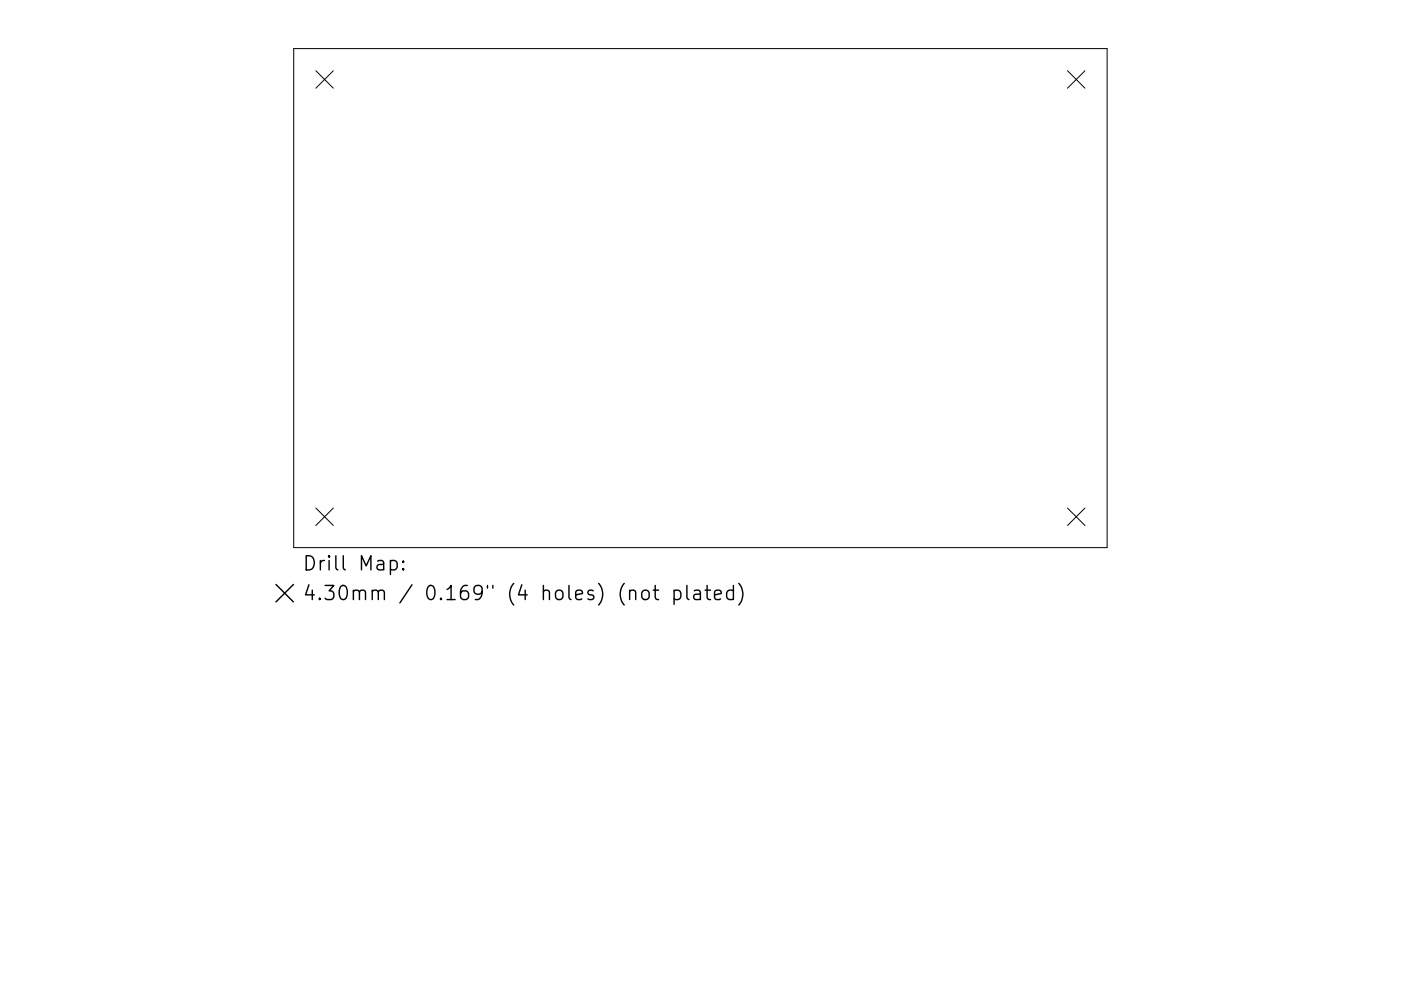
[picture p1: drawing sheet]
<svg xmlns="http://www.w3.org/2000/svg" width="297mm" height="210mm" viewBox="0 0 297 210" stroke-linecap="round" stroke-linejoin="round" font-family="sans-serif">
<path d="M62.3 10.3h172.4v105.9h-172.4zM67 15l3.7 3.7M70.7 15l-3.7 3.7M226.3 15l3.7 3.7M230 15l-3.7 3.7M67 107.8l3.7 3.7M70.7 107.8l-3.7 3.7M226.3 107.8l3.7 3.7M230 107.8l-3.7 3.7" fill="none" stroke="#000" stroke-width=".21"/>
<g fill="none" stroke="#000" stroke-width=".3">
<path d="M64.9 117.9a1.58 1.58 0 0 1 1.7 1 1.58 1.58 0 0 1-.5 1.9l-1.2 .1zM67.9 118.9v2M68.8 118.9a.77 .77 0 0 0-.9 .6M69.8 117.9l-.2 .2 .2 .1 .1-.1-.1-.2v.3M69.8 118.9v2M71.2 117.9v2.6l.4 .4M72.8 117.9v2.6l.4 .4M80.1 119.1l.3-.2 .8 .2 .2 .2v1.6M81.4 119.6l-1 .2a.59 .59 0 0 0-.5 .5 .59 .59 0 0 0 .5 .6l1-.1M82.8 119.1l.8-.2 .6 .6v.8l-.3 .5-.3 .1-.8-.1M82.8 118.9v3M85.5 119.1l.1 .1-.1 .1-.1-.1 .1-.1v.2"/>
<path d="M58.5 124l3.7 3.7M62.2 124l-3.7 3.7M65.5 124.1l-.7 2.1h1.8M66.2 125.2v2M67.8 126.9l.1 .2-.1 .1-.2-.1 .2-.2v.3M68.9 124.2h1.9l-1 1.2a.81 .81 0 0 1 1 .5v.7l-.3 .5-.3 .1h-.8l-.5-.3M72.2 124.5a.72 .72 0 0 1 .7-.3 .72 .72 0 0 1 .6 .6 1.76 1.76 0 0 1-.6 2.4 .77 .77 0 0 1-.8-.6 2.56 2.56 0 0 1 .1-2.1zM74.9 125.5a.74 .74 0 0 1 1.3 .1v1.6M74.9 125.2v2M76.2 125.6l.4-.4 .8 .2 .1 .2v1.6M76.6 120.9v-3l1 2.2 1-2.2v3M78.9 125.5a.74 .74 0 0 1 1.3 .1v1.6"/>
<path d="M78.9 125.2v2M80.2 125.6l.4-.4 .8 .2 .1 .2v1.6M85.5 120.6l.1 .2-.1 .1-.1-.1 .1-.2v.3M87.4 124.1l-2.6 3.8M90.8 124.5a.72 .72 0 0 1 .7-.3 .72 .72 0 0 1 .6 .6 1.76 1.76 0 0 1-.6 2.4 .77 .77 0 0 1-.9-.6 2.56 2.56 0 0 1 .2-2.1zM93.5 126.9l.1 .2-.1 .1-.1-.1 .1-.2v.3M94.8 125.1l.8-.9v3M94.8 127.2h1.7M99.1 124.2a1.19 1.19 0 0 0-1.5 1.3v1.1l.3 .5 .9 .1 .4-.3 .2-1-.3-.4-.9-.1-.6 .5M102.2 125.5l-.6 .6h-.5l-.6-.6v-.7l.3-.4 .8-.2 .5 .3a1.98 1.98 0 0 1-.7 2.7h-.6M103.4 124.2v.6M104.5 124.2v.6"/>
<path d="M108.9 123.8a3.4 3.4 0 0 0 0 4.6M110.6 124.1l-.7 2.1h1.9M111.4 125.2v2M115.2 125.5a.74 .74 0 0 1 1.3 .1v1.6M115.2 124.2v3M117.9 125.5a.81 .81 0 0 1 .8-.3 .81 .81 0 0 1 .7 .6v.8a.81 .81 0 0 1-.8 .6 .81 .81 0 0 1-.8-.6v-.8zM120.6 124.2v2.6l.5 .4M122.1 126.2l1.4-.3-.1-.5-.9-.2-.4 .4v1.2l.1 .3 .3 .1 .9-.1M125.8 125.4l-.7-.2-.5 .4 .2 .5 1 .3 .1 .2-.1 .5-.3 .1-.9-.1M126.9 123.8a3.4 3.4 0 0 1 0 4.6M132.4 123.8a3.4 3.4 0 0 0 0 4.6M133.5 125.5a.74 .74 0 0 1 1.3 .1v1.6"/>
<path d="M133.5 125.2v2M136.2 125.5a.81 .81 0 0 1 .8-.3 .81 .81 0 0 1 .6 .6v.8a.81 .81 0 0 1-.7 .6 .81 .81 0 0 1-.8-.6v-.8zM138.5 125.2h1.1M138.9 124.2v2.6l.2 .3 .5 .1M142.9 125.4l.9-.2 .6 .6v.8l-.3 .5-.3 .1-.9-.1M142.9 125.2v3M145.6 124.2v2.6l.5 .4M147.2 125.4l.3-.2 .9 .2 .1 .2v1.6M148.5 125.9l-1 .2a.59 .59 0 0 0-.5 .5 .59 .59 0 0 0 .5 .6l1-.1M149.5 125.2h1.1M149.9 124.2v2.6l.2 .3 .5 .1M151.5 126.2l1.4-.3-.1-.5-.9-.2-.4 .4v1.2l.1 .3 .3 .1 .9-.1"/>
<path d="M155.5 125.4l-.9-.2-.5 .6v.8l.3 .5 .2 .1 .9-.1M155.5 124.2v3M156.6 123.8a3.4 3.4 0 0 1 0 4.6"/>
</g>
</svg>
